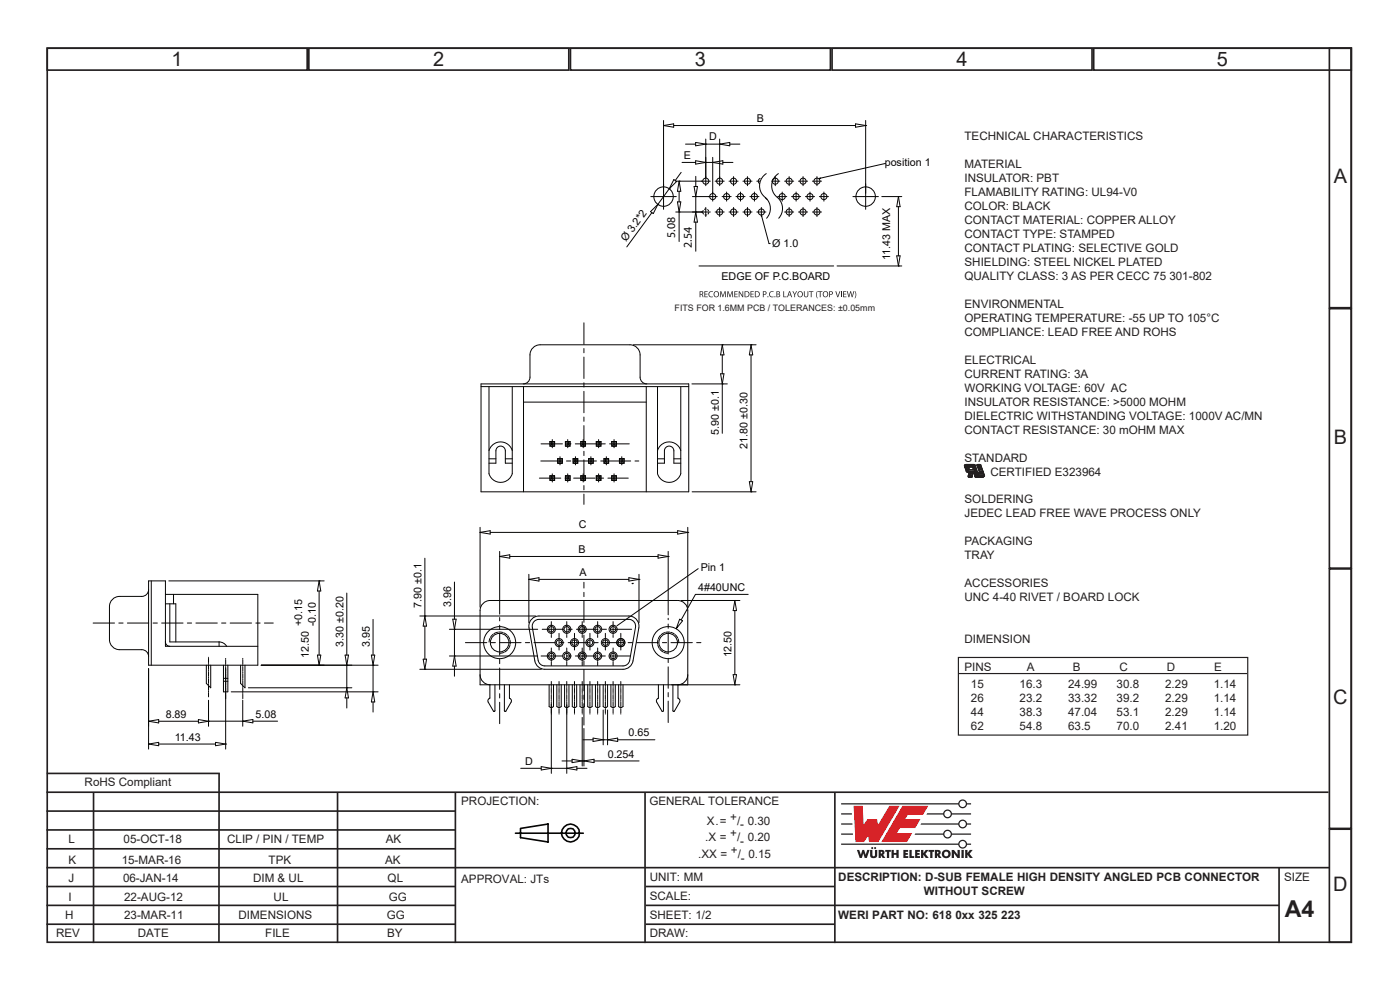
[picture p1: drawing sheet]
<svg xmlns="http://www.w3.org/2000/svg" width="297mm" height="210mm" viewBox="0 0 297 210" stroke-linecap="round" stroke-linejoin="round" font-family="sans-serif">
<defs><g id="words">
<text font-size="4.9" fill="#231f20" x="272.6" y="194.5">A4</text>
<g font-size="4.2" fill="#231f20">
<text x="36.4" y="14">1</text>
<text x="91.9" y="14">2</text>
<text x="147.4" y="14">3</text>
<text x="202.9" y="14">4</text>
<text x="258.2" y="14">5</text>
<text x="282.9" y="38.8">A</text>
<text x="282.9" y="94.1">B</text>
<text x="282.8" y="149.3">C</text>
<text x="282.8" y="189">D</text>
</g>
<g font-size="2.5" fill="#231f20">
<text x="204.6" y="29.8">TECHNICAL CHARACTERISTICS</text>
<text x="204.6" y="35.7">MATERIAL</text>
<text x="204.6" y="38.6">INSULATOR: PBT</text>
<text x="204.6" y="41.6">FLAMABILITY RATING: UL94-V0</text>
<text x="204.6" y="44.6">COLOR: BLACK</text>
<text x="204.6" y="47.5">CONTACT MATERIAL: COPPER ALLOY</text>
<text x="204.6" y="50.5">CONTACT TYPE: STAMPED</text>
<text x="204.6" y="53.5">CONTACT PLATING: SELECTIVE GOLD</text>
<text x="204.6" y="59.4">QUALITY CLASS: 3 AS PER CECC 75 301-802</text>
<text x="204.6" y="56.4">SHIELDING: STEEL NICKEL PLATED</text>
<text x="204.6" y="65.3">ENVIRONMENTAL</text>
<text x="204.6" y="68.3">OPERATING TEMPERATURE: -55 UP TO 105°C</text>
<text x="204.6" y="71.2">COMPLIANCE: LEAD FREE AND ROHS</text>
<text x="204.6" y="77.2">ELECTRICAL</text>
<text x="204.6" y="80.1">CURRENT RATING: 3A</text>
<text x="204.6" y="83.1">WORKING VOLTAGE: 60V AC</text>
<text x="204.6" y="86.1">INSULATOR RESISTANCE: &gt;5000 MOHM</text>
<text x="204.6" y="89">DIELECTRIC WITHSTANDING VOLTAGE: 1000V AC/MN</text>
<text x="204.6" y="92">CONTACT RESISTANCE: 30 mOHM MAX</text>
<text x="204.6" y="97.9">STANDARD</text>
<text x="210.1" y="100.9">CERTIFIED E323964</text>
<text x="204.6" y="106.8">SOLDERING</text>
<text x="204.6" y="109.8">JEDEC LEAD FREE WAVE PROCESS ONLY</text>
<text x="204.6" y="115.7">PACKAGING</text>
<text x="204.6" y="118.7">TRAY</text>
<text x="204.6" y="124.6">ACCESSORIES</text>
<text x="204.6" y="127.5">UNC 4-40 RIVET / BOARD LOCK</text>
<text x="204.6" y="136.4">DIMENSION</text>
<text x="204.6" y="142.4">PINS</text>
<text x="217.9" y="142.4">A</text>
<text x="227.6" y="142.4">B</text>
<text x="237.5" y="142.4">C</text>
<text x="247.5" y="142.4">D</text>
<text x="257.5" y="142.4">E</text>
<text x="206" y="146">15</text>
<text x="206" y="149">26</text>
<text x="216.3" y="146">16.3</text>
<text x="216.3" y="149">23.2</text>
<text x="226.6" y="146">24.99</text>
<text x="226.6" y="149">33.32</text>
<text x="236.9" y="146">30.8</text>
<text x="236.9" y="149">39.2</text>
<text x="247.2" y="146">2.29</text>
<text x="247.2" y="149">2.29</text>
<text x="257.5" y="146">1.14</text>
<text x="257.5" y="149">1.14</text>
<text x="206" y="152">44</text>
<text x="206" y="154.9">62</text>
<text x="216.3" y="152">38.3</text>
<text x="216.3" y="154.9">54.8</text>
<text x="226.6" y="152">47.04</text>
<text x="226.6" y="154.9">63.5</text>
<text x="236.9" y="152">53.1</text>
<text x="236.9" y="154.9">70.0</text>
<text x="247.2" y="152">2.29</text>
<text x="247.2" y="154.9">2.41</text>
<text x="257.5" y="152">1.14</text>
<text x="257.5" y="154.9">1.20</text>
<text x="17.9" y="166.8">RoHS Compliant</text>
<text x="97.8" y="170.8">PROJECTION:</text>
<text x="137.8" y="170.8">GENERAL TOLERANCE</text>
<text x="14.6" y="178.8">L</text>
<text x="26.2" y="178.8">05-OCT-18</text>
<text x="48.2" y="178.8">CLIP / PIN / TEMP</text>
<text x="81.8" y="178.8">AK</text>
<text x="149.6" y="178.4">.X =</text>
<text x="150" y="174.9">X.=</text>
<text x="154.9" y="177.6">+</text>
<text x="154.9" y="174.1">+</text>
<text x="156.4" y="178.4">/ 0.20</text>
<text x="156.4" y="174.9">/ 0.30</text>
<text x="157" y="179.3">-</text>
<text x="157.1" y="175.7">-</text>
<text x="14.6" y="183.2">K</text>
<text x="25.8" y="183.2">15-MAR-16</text>
<text x="57" y="183.2">TPK</text>
<text x="81.7" y="183.2">AK</text>
<text x="148.1" y="182">.XX =</text>
<text x="155.1" y="181.2">+</text>
<text x="156.5" y="182">/ 0.15</text>
<text x="157.2" y="182.8">-</text>
<text x="14.6" y="187.1">J</text>
<text x="14.6" y="191.1">I</text>
<text x="26.1" y="187.1">06-JAN-14</text>
<text x="26.3" y="191.1">22-AUG-12</text>
<text x="53.7" y="187.1">DIM &amp; UL</text>
<text x="58.1" y="191.1">UL</text>
<text x="82.2" y="187.1">QL</text>
<text x="82.5" y="191.1">GG</text>
<text x="97.8" y="187.3">APPROVAL: JTs</text>
<text x="137.8" y="186.8">UNIT: MM</text>
<text x="137.8" y="190.9">SCALE:</text>
<text x="177.8" y="186.8">DESCRIPTION: D-SUB FEMALE HIGH DENSITY ANGLED PCB CONNECTOR</text>
<text x="196" y="189.8">WITHOUT SCREW</text>
<text x="272.4" y="186.8">SIZE</text>
<text x="13.9" y="194.9">H</text>
<text x="26.3" y="195">23-MAR-11</text>
<text x="50.6" y="195">DIMENSIONS</text>
<text x="82" y="195">GG</text>
<text x="137.8" y="194.8">SHEET: 1/2</text>
<text x="177.8" y="194.8">WERI PART NO: 618</text>
<text x="202.7" y="194.8">0xx 325</text>
<text x="212.4" y="194.8">223</text>
<text x="11.9" y="198.8">REV</text>
<text x="29.2" y="198.8">DATE</text>
<text x="56.3" y="198.8">FILE</text>
<text x="82.1" y="198.8">BY</text>
<text x="137.8" y="198.8">DRAW:</text>
</g>
<g font-size="2.5" fill="#040503">
<text x="143.3" y="50.4" transform="rotate(-90 143.3 50.4)">5.08</text>
<text x="146.8" y="52.6" transform="rotate(-90 146.8 52.6)">2.54</text>
</g>
<g font-size="2.3" fill="#050504">
<text x="150.5" y="29.6">D</text>
<text x="160.6" y="25.9">B</text>
<text x="145.1" y="33.7">E</text>
<text x="187.7" y="35.2">position 1</text>
<text x="132.8" y="51.4" transform="rotate(-54 132.8 51.4)">Ø 3.2*2</text>
<text x="163.8" y="52.5">Ø 1.0</text>
<text x="153" y="59.3">EDGE OF P.C.BOARD</text>
<text x="188.8" y="55.2" transform="rotate(-90 188.8 55.2)">11.43 MAX</text>
<text x="152.5" y="92.2" transform="rotate(-90 152.5 92.2)">5.90 ±0.1</text>
<text x="158.6" y="95.2" transform="rotate(-90 158.6 95.2)">21.80 ±0.30</text>
<text x="122.8" y="112">C</text>
<text x="122.8" y="117.3">B</text>
<text x="123" y="122.1">A</text>
<text x="148.1" y="125.5">4#40UNC</text>
<text x="148.6" y="121.2">Pin 1</text>
<text x="89.4" y="128.9" transform="rotate(-90 89.4 128.9)">7.90 ±0.1</text>
<text x="95.7" y="128.8" transform="rotate(-90 95.7 128.8)">3.96</text>
<text x="64.1" y="132.8" transform="rotate(-90 64.1 132.8)">+0.15</text>
<text x="67" y="132.8" transform="rotate(-90 67 132.8)">-0.10</text>
<text x="72.9" y="137.2" transform="rotate(-90 72.9 137.2)">3.30 ±0.20</text>
<text x="78.4" y="137.3" transform="rotate(-90 78.4 137.3)">3.95</text>
<text x="65.6" y="139.5" transform="rotate(-90 65.6 139.5)">12.50</text>
<text x="155.2" y="139.5" transform="rotate(-90 155.2 139.5)">12.50</text>
<text x="35.2" y="152.3">8.89</text>
<text x="54.2" y="152.3">5.08</text>
<text x="37.1" y="157.1">11.43</text>
<text x="128.9" y="160.7">0.254</text>
<text x="133.4" y="156.2">0.65</text>
<text x="111.4" y="162.3">D</text>
</g>
<text font-size="1.9" fill="#231f20" x="143.1" y="66">FITS FOR 1.6MM PCB / TOLERANCES: ±0.05mm</text>
</g></defs>
<!-- layer: Calque 1 -->
<g fill="none" stroke="#231f20" stroke-width=".35">
<path d="M10 10.2h276.7v189.7h-276.7zM10 10.2h55.2v4.7h-55.2zM65.5 10.2h55.2v4.7h-55.2zM121 10.2h55.2v4.7h-55.2zM176.5 10.2h55.2v4.7h-55.2zM232 10.2h54.7v4.7h-54.7zM282 10.2h4.7v55.1h-4.7zM282 65.5h4.7v55h-4.7zM282 120.7h4.7v55h-4.7zM9.8 168h272M9.8 172h86.7M9.8 176h86.7"/>
<path d="M9.9 164.1h36.7M19.8 168v32M46.5 164l-.1 36M71.6 168v32M96.6 168v32M136.8 168v32M177.1 168v32M282 175.9h4.7v24h-4.7zM9.8 192h86.7M9.8 196h86.7M9.8 180h86.7M9.8 184h272.2"/>
<path d="M9.8 188h86.7M137 192h134.3M137 196h40.1M137 188h40.1M271.3 184v16"/>
</g>
<g fill="#ee1d23">
<path d="M181.1 170.9h1.9l.2 4 .9-1.2h2l.2 1.3 2.4-4.1h2.1l-4.5 7.7h-1.9l-.2-1.3-.9 1.3h-1.8z"/>
<path d="M191.4 170.9h5.5l-1.1 1.9h-3.2l-.6 .9h3.3l-1.1 1.9h-3.3l-.6 1.1h3.2l-1.1 1.9h-5.4z"/>
</g>
<g fill="#231f20">
<path d="M181.8 180.3h.5l.3 1 .3-1h.4l.3 1 .4-1h.5l-.6 1.7h-.5l-.3-1-.3 1h-.4z"/>
<path d="M184.6 180.3h.5v1.2l.2 .1 .3-.1v-1.2h.5v1.1a.76 .76 0 0 1-.8 .6 .76 .76 0 0 1-.7-.6z"/>
<path d="M187.8 180.3h1.2v.4h-.4v1.3h-.5l.1-1.3h-.4z"/>
<path d="M189.1 180.3h.5v.6h.6v-.6h.5l-.1 1.7h-.4v-.7h-.6v.7h-.5z"/>
<path d="M191.6 180.3h1.1v.4h-.6v.2h.5v.4h-.5v.3h.6v.4h-1.1z"/>
<path d="M192.9 180.3h.5v1.3h.5v.4h-1z"/>
<path d="M194.1 180.3h1v.4h-.5v.2h.5v.4h-.5v.3h.6v.4h-1.1z"/>
<path d="M195.4 180.3h.5v.7l.5-.7h.6l-.7 .8 .7 .9h-.6l-.5-.7v.7h-.5z"/>
<path d="M197 180.3h1.2v.4h-.4v1.3h-.5v-1.3h-.3z"/>
<path d="M201.9 180.3h.5l.8 1-.1-1h.5v1.7h-.5l-.7-1.1v1.1h-.5z"/>
<path d="M204 180.3h.5v1.7h-.5z"/>
<path d="M204.7 180.3h.5v.7l.5-.7h.6l-.6 .8 .7 .9h-.6l-.6-.7v.7h-.5z"/>
<circle cx="185" cy="179.9" r=".22"/>
<circle cx="185.7" cy="179.9" r=".22"/>
</g>
<g fill="#231f20">
<path d="M186.9 180.7v.3h.2v-.2zM186.4 180.3h.5a.55 .55 0 0 1 .7 .3 .55 .55 0 0 1-.3 .7l.5 .7h-.5l-.4-.6v.6h-.5z" fill-rule="evenodd"/>
<path d="M198.8 180.7v.3h.2l.1-.2zM198.3 180.3h.6a.55 .55 0 0 1 .6 .3 .55 .55 0 0 1-.2 .7l.4 .7h-.5l-.4-.6v.6h-.5z" fill-rule="evenodd"/>
<path d="M200.3 181.2a.5 .5 0 0 0 1 0 .5 .5 0 0 0-1 0zM199.8 181.1a.95 .95 0 0 1 1.9 0 .95 .95 0 0 1-1.9 0z" fill-rule="evenodd"/>
</g>
<path d="M178.4 176.9h2.6M178.4 174.8h2.4M178.4 172.6h2.3" fill="none" stroke="#231f20" stroke-width=".27"/>
<g fill="#231f20">
<path d="M178.4 170.4h24.9a.94 .94 0 0 1 .9-.8 .94 .94 0 0 1 1 .8h.8v.2h-.8a.94 .94 0 0 1-1 .9 .94 .94 0 0 1-.9-.9h-24.9zM203.5 170.5a.7 .7 0 0 1 1.4 0 .7 .7 0 0 1-1.4 0z" fill-rule="evenodd"/>
<path d="M196.7 172.5h3.4a.94 .94 0 0 1 .9-.8 .94 .94 0 0 1 1 .8h4v.3h-4a.94 .94 0 0 1-1 .8 .94 .94 0 0 1-.9-.8h-3.6zM200.3 172.6a.7 .7 0 0 1 1.4 0 .7 .7 0 0 1-1.4 0z" fill-rule="evenodd"/>
<path d="M195.4 174.7h7.9a.94 .94 0 0 1 .9-.9 .94 .94 0 0 1 1 .9h.8v.2h-.8a.94 .94 0 0 1-1 .8 .94 .94 0 0 1-.9-.8h-8zM203.5 174.8a.7 .7 0 0 1 1.4 0 .7 .7 0 0 1-1.4 0z" fill-rule="evenodd"/>
<path d="M194.2 176.8h5.9a.94 .94 0 0 1 .9-.8 .94 .94 0 0 1 1 .8h4v.3h-4a.94 .94 0 0 1-1 .8 .94 .94 0 0 1-.9-.8h-6.1zM200.3 176.9a.7 .7 0 0 1 1.4 0 .7 .7 0 0 1-1.4 0z" fill-rule="evenodd"/>
<path d="M178.4 178.9h24.9a.94 .94 0 0 1 .9-.8 .94 .94 0 0 1 1 .8h.8v.3h-.8a.94 .94 0 0 1-1 .8 .94 .94 0 0 1-.9-.8h-24.9zM203.5 179.1a.7 .7 0 0 1 1.4 0 .7 .7 0 0 1-1.4 0z" fill-rule="evenodd"/>
</g>
<path d="M204.7 98.6l-.1 .3zM205.5 99.1h.8zM207.5 100.3h.3zM206.9 101.2h1.6zM207.4 100.2l.1 .1zM206.4 100.3l-.2 .9zM206.4 100.3h.2zM206.6 100.3l.3 .9zM205 100l.5 .1zM205.6 100.2l-.1 1zM205.5 101.2h.7zM205.7 99.6h.7zM208.8 100.8l-.3 .4 .3-.1z" fill="#231f20" stroke="#231f20" stroke-width=".21"/>
<path d="M204.9 98.5h1.8z" fill="#231f20"/>
<path d="M204.9 98.5h1.8" fill="none" stroke="#231f20" stroke-width=".21"/>
<path d="M207.4 98.5h.5z" fill="#231f20"/>
<path d="M207.4 98.5h.5" fill="none" stroke="#231f20" stroke-width=".21"/>
<path d="M204.8 98.5h1.9z" fill="#231f20"/>
<path d="M204.9 98.5h1.8" fill="none" stroke="#231f20" stroke-width=".21"/>
<path d="M204.9 98.5h1.8z" fill="#231f20"/>
<path d="M204.9 98.5h1.8" fill="none" stroke="#231f20" stroke-width=".21"/>
<path d="M207.3 98.5h.7z" fill="#231f20"/>
<path d="M207.4 98.5h.6" fill="none" stroke="#231f20" stroke-width=".21"/>
<path d="M207.4 98.5h.6z" fill="#231f20"/>
<path d="M207.4 98.5h.6" fill="none" stroke="#231f20" stroke-width=".21"/>
<path d="M204.8 98.5h1.9z" fill="#231f20"/>
<path d="M204.8 98.5h1.9" fill="none" stroke="#231f20" stroke-width=".21"/>
<path d="M204.8 98.5h1.9z" fill="#231f20"/>
<path d="M204.8 98.5h1.9" fill="none" stroke="#231f20" stroke-width=".21"/>
<path d="M207.3 98.5h.7z" fill="#231f20"/>
<path d="M207.3 98.5h.7" fill="none" stroke="#231f20" stroke-width=".21"/>
<path d="M207.3 98.5h.7z" fill="#231f20"/>
<path d="M207.3 98.5h.7" fill="none" stroke="#231f20" stroke-width=".21"/>
<path d="M204.8 98.5l2 .1z" fill="#231f20"/>
<path d="M204.8 98.5l2 .1" fill="none" stroke="#231f20" stroke-width=".21"/>
<path d="M204.8 98.5l2 .1z" fill="#231f20"/>
<path d="M204.8 98.5l2 .1" fill="none" stroke="#231f20" stroke-width=".21"/>
<path d="M207.3 98.6h.7z" fill="#231f20"/>
<path d="M207.3 98.5l.7 .1" fill="none" stroke="#231f20" stroke-width=".21"/>
<path d="M207.3 98.5l.7 .1z" fill="#231f20"/>
<path d="M207.3 98.5l.7 .1" fill="none" stroke="#231f20" stroke-width=".21"/>
<path d="M204.8 98.6h2z" fill="#231f20"/>
<path d="M204.8 98.6h2" fill="none" stroke="#231f20" stroke-width=".21"/>
<path d="M204.8 98.6h2z" fill="#231f20"/>
<path d="M204.8 98.6h2" fill="none" stroke="#231f20" stroke-width=".21"/>
<path d="M207.3 98.6h.7z" fill="#231f20"/>
<path d="M207.3 98.6h.7" fill="none" stroke="#231f20" stroke-width=".21"/>
<path d="M207.3 98.6h.7z" fill="#231f20"/>
<path d="M204.8 98.6h2zM204.8 98.6h2M207.3 98.6h.7" fill="none" stroke="#231f20" stroke-width=".21"/>
<path d="M207.3 98.6h.7z" fill="#231f20"/>
<path d="M207.3 98.6h.7" fill="none" stroke="#231f20" stroke-width=".21"/>
<path d="M207.3 98.6h.7z" fill="#231f20"/>
<path d="M204.7 98.6h2.1zM204.7 98.6h2.1M207.3 98.6h.7" fill="none" stroke="#231f20" stroke-width=".21"/>
<path d="M207.3 98.6h.7z" fill="#231f20"/>
<path d="M207.3 98.6h.7" fill="none" stroke="#231f20" stroke-width=".21"/>
<path d="M207.3 98.6h.7z" fill="#231f20"/>
<path d="M204.7 98.6h2.2M204.7 98.6h2.2zM207.3 98.6h.7" fill="none" stroke="#231f20" stroke-width=".21"/>
<path d="M207.3 98.6h.8z" fill="#231f20"/>
<path d="M207.3 98.6h.8" fill="none" stroke="#231f20" stroke-width=".21"/>
<path d="M207.3 98.6h.8z" fill="#231f20"/>
<path d="M204.7 98.6h2.2M207.3 98.6h.8" fill="none" stroke="#231f20" stroke-width=".21"/>
<path d="M207.2 98.6h.9z" fill="#231f20"/>
<path d="M207.2 98.6h.9" fill="none" stroke="#231f20" stroke-width=".21"/>
<path d="M207.2 98.6h.9z" fill="#231f20"/>
<path d="M204.7 98.7h2.2zM204.7 98.7h2.2M207.2 98.6h.9" fill="none" stroke="#231f20" stroke-width=".21"/>
<path d="M207.2 98.6l.9 .1z" fill="#231f20"/>
<path d="M207.2 98.6l.9 .1" fill="none" stroke="#231f20" stroke-width=".21"/>
<path d="M207.2 98.6l.9 .1z" fill="#231f20"/>
<path d="M204.6 98.7h2.3M204.7 98.7l2.2 .1zM207.2 98.6l.9 .1" fill="none" stroke="#231f20" stroke-width=".21"/>
<path d="M207.3 98.7l.8 .1z" fill="#231f20"/>
<path d="M207.3 98.7l.8 .1" fill="none" stroke="#231f20" stroke-width=".21"/>
<path d="M207.3 98.7l.8 .1z" fill="#231f20"/>
<path d="M204.6 98.8l2.3 .1zM204.6 98.8h2.3M207.3 98.7l.8 .1" fill="none" stroke="#231f20" stroke-width=".21"/>
<path d="M207.3 98.8l.8 .1z" fill="#231f20"/>
<path d="M207.3 98.8l.8 .1" fill="none" stroke="#231f20" stroke-width=".21"/>
<path d="M207.3 98.8l.8 .1z" fill="#231f20"/>
<path d="M204.6 98.9h2.3l.1 .2h-2.3zM204.6 99h2.4M207.3 98.8l.8 .1" fill="none" stroke="#231f20" stroke-width=".21"/>
<path d="M207.3 98.9l.9 .2h-.8z" fill="#231f20"/>
<path d="M207.3 98.9l.1 .2h.8" fill="none" stroke="#231f20" stroke-width=".21"/>
<path d="M207.3 98.9h.8l.1 .2z" fill="#231f20"/>
<path d="M207.3 98.9h.8l.1 .2" fill="none" stroke="#231f20" stroke-width=".21"/>
<path d="M205.5 99.1h.8z" fill="#231f20"/>
<path d="M205.5 99.1h.8" fill="none" stroke="#231f20" stroke-width=".21"/>
<path d="M204.7 99.1h.8z" fill="#231f20"/>
<path d="M204.7 99.1h.8" fill="none" stroke="#231f20" stroke-width=".21"/>
<path d="M204.7 99.1h.8z" fill="#231f20"/>
<path d="M204.7 99.1h.8" fill="none" stroke="#231f20" stroke-width=".21"/>
<path d="M206.3 99.1h.7z" fill="#231f20"/>
<path d="M206.3 99.1h.7" fill="none" stroke="#231f20" stroke-width=".21"/>
<path d="M206.3 99.1h.7z" fill="#231f20"/>
<path d="M206.3 99.1h.7" fill="none" stroke="#231f20" stroke-width=".21"/>
<path d="M207.4 99.1h.8z" fill="#231f20"/>
<path d="M207.4 99.1h.8" fill="none" stroke="#231f20" stroke-width=".21"/>
<path d="M207.4 99.1h.8z" fill="#231f20"/>
<path d="M207.4 99.1h.8" fill="none" stroke="#231f20" stroke-width=".21"/>
<path d="M204.7 99.1h.8z" fill="#231f20"/>
<path d="M204.7 99.1h.8" fill="none" stroke="#231f20" stroke-width=".21"/>
<path d="M204.7 99.1h.8z" fill="#231f20"/>
<path d="M204.7 99.1h.8" fill="none" stroke="#231f20" stroke-width=".21"/>
<path d="M206.3 99.1h.7z" fill="#231f20"/>
<path d="M206.3 99.1h.7" fill="none" stroke="#231f20" stroke-width=".21"/>
<path d="M206.3 99.1h.7z" fill="#231f20"/>
<path d="M206.3 99.1h.7" fill="none" stroke="#231f20" stroke-width=".21"/>
<path d="M207.4 99.1h.8z" fill="#231f20"/>
<path d="M207.4 99.1h.8" fill="none" stroke="#231f20" stroke-width=".21"/>
<path d="M207.4 99.1h.8z" fill="#231f20"/>
<path d="M207.4 99.1h.8" fill="none" stroke="#231f20" stroke-width=".21"/>
<path d="M204.7 99.1h.8z" fill="#231f20"/>
<path d="M204.7 99.1h.8" fill="none" stroke="#231f20" stroke-width=".21"/>
<path d="M204.7 99.1h.8z" fill="#231f20"/>
<path d="M204.7 99.1h.8" fill="none" stroke="#231f20" stroke-width=".21"/>
<path d="M206.3 99.1h.7z" fill="#231f20"/>
<path d="M206.3 99.1h.7" fill="none" stroke="#231f20" stroke-width=".21"/>
<path d="M206.3 99.1h.7z" fill="#231f20"/>
<path d="M206.3 99.1h.7" fill="none" stroke="#231f20" stroke-width=".21"/>
<path d="M207.4 99.1h.8z" fill="#231f20"/>
<path d="M207.4 99.1h.8" fill="none" stroke="#231f20" stroke-width=".21"/>
<path d="M207.4 99.1h.8z" fill="#231f20"/>
<path d="M207.4 99.1h.8" fill="none" stroke="#231f20" stroke-width=".21"/>
<path d="M204.7 99.1h.8z" fill="#231f20"/>
<path d="M204.7 99.1h.8" fill="none" stroke="#231f20" stroke-width=".21"/>
<path d="M204.7 99.1h.8z" fill="#231f20"/>
<path d="M204.7 99.1h.8" fill="none" stroke="#231f20" stroke-width=".21"/>
<path d="M206.3 99.1h.7z" fill="#231f20"/>
<path d="M206.3 99.1h.7" fill="none" stroke="#231f20" stroke-width=".21"/>
<path d="M206.3 99.1h.7z" fill="#231f20"/>
<path d="M206.3 99.1h.7" fill="none" stroke="#231f20" stroke-width=".21"/>
<path d="M207.4 99.1h.8z" fill="#231f20"/>
<path d="M207.4 99.1h.8" fill="none" stroke="#231f20" stroke-width=".21"/>
<path d="M207.4 99.1h.8z" fill="#231f20"/>
<path d="M207.4 99.1h.8" fill="none" stroke="#231f20" stroke-width=".21"/>
<path d="M204.7 99.1h.8z" fill="#231f20"/>
<path d="M204.7 99.1h.8" fill="none" stroke="#231f20" stroke-width=".21"/>
<path d="M204.7 99.1h.8z" fill="#231f20"/>
<path d="M204.7 99.1h.8" fill="none" stroke="#231f20" stroke-width=".21"/>
<path d="M206.3 99.1h.7z" fill="#231f20"/>
<path d="M206.3 99.1h.7" fill="none" stroke="#231f20" stroke-width=".21"/>
<path d="M206.3 99.1h.7z" fill="#231f20"/>
<path d="M206.3 99.1h.7" fill="none" stroke="#231f20" stroke-width=".21"/>
<path d="M207.4 99.1h.8z" fill="#231f20"/>
<path d="M207.4 99.1h.8" fill="none" stroke="#231f20" stroke-width=".21"/>
<path d="M207.4 99.1h.8z" fill="#231f20"/>
<path d="M207.4 99.1h.8" fill="none" stroke="#231f20" stroke-width=".21"/>
<g fill="#231f20" stroke="#231f20" stroke-width=".21">
<path d="M204.7 99.1l.9 .4h-.8z"/>
<path d="M204.7 99.1h.8l.1 .4z"/>
<path d="M206.3 99.1l.9 .4h-.7z"/>
<path d="M206.3 99.1h.7l.2 .4z"/>
<path d="M207.4 99.1l1 .4h-.8z"/>
<path d="M207.4 99.1h.8l.2 .4z"/>
</g>
<path d="M204.8 99.5l.8 .1z" fill="#231f20"/>
<path d="M204.8 99.5l.8 .1" fill="none" stroke="#231f20" stroke-width=".21"/>
<path d="M204.8 99.5l.8 .1z" fill="#231f20"/>
<path d="M204.8 99.5l.8 .1" fill="none" stroke="#231f20" stroke-width=".21"/>
<path d="M206.5 99.5l.7 .1z" fill="#231f20"/>
<path d="M206.5 99.5l.7 .1" fill="none" stroke="#231f20" stroke-width=".21"/>
<path d="M206.5 99.5l.7 .1z" fill="#231f20"/>
<path d="M206.5 99.5l.7 .1" fill="none" stroke="#231f20" stroke-width=".21"/>
<path d="M207.6 99.5l.8 .1z" fill="#231f20"/>
<path d="M207.6 99.5l.8 .1" fill="none" stroke="#231f20" stroke-width=".21"/>
<path d="M207.6 99.5l.8 .1z" fill="#231f20"/>
<path d="M207.6 99.5l.8 .1" fill="none" stroke="#231f20" stroke-width=".21"/>
<path d="M204.8 99.6h.8z" fill="#231f20"/>
<path d="M204.8 99.6h.8" fill="none" stroke="#231f20" stroke-width=".21"/>
<path d="M204.8 99.6h.8z" fill="#231f20"/>
<path d="M204.8 99.6h.8" fill="none" stroke="#231f20" stroke-width=".21"/>
<path d="M206.5 99.6h.7z" fill="#231f20"/>
<path d="M206.5 99.6h.7" fill="none" stroke="#231f20" stroke-width=".21"/>
<path d="M206.5 99.6h.7z" fill="#231f20"/>
<path d="M206.5 99.6h.7" fill="none" stroke="#231f20" stroke-width=".21"/>
<path d="M207.6 99.6h.8z" fill="#231f20"/>
<path d="M207.6 99.6h.8" fill="none" stroke="#231f20" stroke-width=".21"/>
<path d="M207.6 99.6h.8z" fill="#231f20"/>
<path d="M207.6 99.6h.8" fill="none" stroke="#231f20" stroke-width=".21"/>
<path d="M204.8 99.6h.8z" fill="#231f20"/>
<path d="M204.8 99.6h.8" fill="none" stroke="#231f20" stroke-width=".21"/>
<path d="M204.8 99.6h.8z" fill="#231f20"/>
<path d="M204.8 99.6h.8" fill="none" stroke="#231f20" stroke-width=".21"/>
<path d="M206.5 99.6h.7z" fill="#231f20"/>
<path d="M206.5 99.6h.7" fill="none" stroke="#231f20" stroke-width=".21"/>
<path d="M206.5 99.6h.7z" fill="#231f20"/>
<path d="M206.5 99.6h.7" fill="none" stroke="#231f20" stroke-width=".21"/>
<path d="M207.6 99.6h.8z" fill="#231f20"/>
<path d="M207.6 99.6h.8" fill="none" stroke="#231f20" stroke-width=".21"/>
<path d="M207.6 99.6h.8z" fill="#231f20"/>
<path d="M207.6 99.6h.8" fill="none" stroke="#231f20" stroke-width=".21"/>
<path d="M204.8 99.6h.8z" fill="#231f20"/>
<path d="M204.8 99.6h.8" fill="none" stroke="#231f20" stroke-width=".21"/>
<path d="M204.8 99.6h.8z" fill="#231f20"/>
<path d="M204.8 99.6h.8" fill="none" stroke="#231f20" stroke-width=".21"/>
<path d="M206.5 99.6h.7z" fill="#231f20"/>
<path d="M206.5 99.6h.7" fill="none" stroke="#231f20" stroke-width=".21"/>
<path d="M206.5 99.6h.7z" fill="#231f20"/>
<path d="M206.5 99.6h.7" fill="none" stroke="#231f20" stroke-width=".21"/>
<path d="M207.6 99.6h.8z" fill="#231f20"/>
<path d="M207.6 99.6h.8" fill="none" stroke="#231f20" stroke-width=".21"/>
<path d="M207.6 99.6h.8z" fill="#231f20"/>
<path d="M207.6 99.6h.8" fill="none" stroke="#231f20" stroke-width=".21"/>
<path d="M204.8 99.6h.9z" fill="#231f20"/>
<path d="M204.8 99.6h.9" fill="none" stroke="#231f20" stroke-width=".21"/>
<path d="M204.8 99.6h.9z" fill="#231f20"/>
<path d="M204.8 99.6h.9" fill="none" stroke="#231f20" stroke-width=".21"/>
<path d="M206.4 99.6h.8z" fill="#231f20"/>
<path d="M206.5 99.6h.7" fill="none" stroke="#231f20" stroke-width=".21"/>
<path d="M206.5 99.6h.7z" fill="#231f20"/>
<path d="M206.5 99.6h.7" fill="none" stroke="#231f20" stroke-width=".21"/>
<path d="M207.6 99.6h.8z" fill="#231f20"/>
<path d="M207.6 99.6h.8" fill="none" stroke="#231f20" stroke-width=".21"/>
<path d="M207.6 99.6h.8z" fill="#231f20"/>
<path d="M207.6 99.6h.8" fill="none" stroke="#231f20" stroke-width=".21"/>
<path d="M205.7 99.6h.7z" fill="#231f20"/>
<path d="M205.7 99.6h.7M205 100h2.3M205 100l2.3 .1z" fill="none" stroke="#231f20" stroke-width=".21"/>
<g fill="#231f20" stroke="#231f20" stroke-width=".21">
<path d="M204.9 99.6l2.4 .4h-2.3z"/>
<path d="M204.9 99.6h2.3l.1 .4z"/>
<path d="M207.6 99.6l1 .4h-.9z"/>
<path d="M207.6 99.6h.8l.2 .4z"/>
</g>
<path d="M207.7 100l.9 .1z" fill="#231f20"/>
<path d="M207.7 100l.9 .1" fill="none" stroke="#231f20" stroke-width=".21"/>
<path d="M207.7 100l.9 .1z" fill="#231f20"/>
<path d="M205.1 100.1h2.3M205.1 100.1h2.3zM207.7 100l.9 .1" fill="none" stroke="#231f20" stroke-width=".21"/>
<path d="M207.8 100.1h.8z" fill="#231f20"/>
<path d="M207.8 100.1h.8" fill="none" stroke="#231f20" stroke-width=".21"/>
<path d="M207.8 100.1h.8z" fill="#231f20"/>
<path d="M207.4 100.1h-2.2M207.8 100.1h.8" fill="none" stroke="#231f20" stroke-width=".21"/>
<path d="M207.8 100.1h.8z" fill="#231f20"/>
<path d="M207.8 100.1h.8" fill="none" stroke="#231f20" stroke-width=".21"/>
<path d="M207.8 100.1h.8z" fill="#231f20"/>
<path d="M207.8 100.1h.8" fill="none" stroke="#231f20" stroke-width=".21"/>
<path d="M205.3 100.1h.2z" fill="#231f20"/>
<path d="M205.3 100.1h.2" fill="none" stroke="#231f20" stroke-width=".21"/>
<path d="M205.5 100.1l1.9 .1z" fill="#231f20"/>
<path d="M205.5 100.1l1.9 .1" fill="none" stroke="#231f20" stroke-width=".21"/>
<path d="M205.5 100.1l1.9 .1z" fill="#231f20"/>
<path d="M205.5 100.1l1.9 .1" fill="none" stroke="#231f20" stroke-width=".21"/>
<path d="M207.8 100.1l.8 .1z" fill="#231f20"/>
<path d="M207.8 100.1l.8 .1" fill="none" stroke="#231f20" stroke-width=".21"/>
<path d="M207.8 100.1l.8 .1z" fill="#231f20"/>
<path d="M207.8 100.1l.8 .1" fill="none" stroke="#231f20" stroke-width=".21"/>
<path d="M205.5 100.2h1.9z" fill="#231f20"/>
<path d="M205.5 100.2h1.9" fill="none" stroke="#231f20" stroke-width=".21"/>
<path d="M205.5 100.2h1.9z" fill="#231f20"/>
<path d="M205.5 100.2h1.9" fill="none" stroke="#231f20" stroke-width=".21"/>
<path d="M207.8 100.2h.8z" fill="#231f20"/>
<path d="M207.8 100.2h.8" fill="none" stroke="#231f20" stroke-width=".21"/>
<path d="M207.8 100.2h.8z" fill="#231f20"/>
<path d="M207.8 100.2h.8" fill="none" stroke="#231f20" stroke-width=".21"/>
<path d="M205.6 100.2h1.8z" fill="#231f20"/>
<path d="M205.6 100.2h1.8" fill="none" stroke="#231f20" stroke-width=".21"/>
<path d="M205.6 100.2h1.8z" fill="#231f20"/>
<path d="M205.6 100.2h1.8" fill="none" stroke="#231f20" stroke-width=".21"/>
<path d="M207.8 100.2h.8z" fill="#231f20"/>
<path d="M207.8 100.2h.8" fill="none" stroke="#231f20" stroke-width=".21"/>
<path d="M207.8 100.2h.8z" fill="#231f20"/>
<path d="M207.8 100.2h.8" fill="none" stroke="#231f20" stroke-width=".21"/>
<path d="M205.6 100.2h1.8z" fill="#231f20"/>
<path d="M205.6 100.2h1.8" fill="none" stroke="#231f20" stroke-width=".21"/>
<path d="M205.6 100.2h1.8z" fill="#231f20"/>
<path d="M205.6 100.2h1.8" fill="none" stroke="#231f20" stroke-width=".21"/>
<path d="M207.8 100.2h.8z" fill="#231f20"/>
<path d="M207.8 100.2h.8" fill="none" stroke="#231f20" stroke-width=".21"/>
<path d="M207.8 100.2h.8z" fill="#231f20"/>
<path d="M207.8 100.2h.8" fill="none" stroke="#231f20" stroke-width=".21"/>
<path d="M205.6 100.2h1.8z" fill="#231f20"/>
<path d="M205.6 100.2h1.8" fill="none" stroke="#231f20" stroke-width=".21"/>
<path d="M205.6 100.2h1.8z" fill="#231f20"/>
<path d="M205.6 100.2h1.8" fill="none" stroke="#231f20" stroke-width=".21"/>
<path d="M207.8 100.2h.8z" fill="#231f20"/>
<path d="M207.8 100.2h.8" fill="none" stroke="#231f20" stroke-width=".21"/>
<path d="M207.8 100.2h.8z" fill="#231f20"/>
<path d="M207.8 100.2h.8" fill="none" stroke="#231f20" stroke-width=".21"/>
<path d="M205.6 100.2l.9 .1z" fill="#231f20"/>
<path d="M205.6 100.2l.9 .1" fill="none" stroke="#231f20" stroke-width=".21"/>
<path d="M205.6 100.2h.9z" fill="#231f20"/>
<path d="M205.6 100.2l.9 .1" fill="none" stroke="#231f20" stroke-width=".21"/>
<path d="M206.5 100.2l.9 .1z" fill="#231f20"/>
<path d="M206.5 100.2l.9 .1" fill="none" stroke="#231f20" stroke-width=".21"/>
<path d="M206.5 100.2l.9 .1z" fill="#231f20"/>
<path d="M206.5 100.2l.9 .1" fill="none" stroke="#231f20" stroke-width=".21"/>
<path d="M207.8 100.2l.8 .1z" fill="#231f20"/>
<path d="M207.8 100.2l.8 .1" fill="none" stroke="#231f20" stroke-width=".21"/>
<path d="M207.8 100.2l.8 .1z" fill="#231f20"/>
<path d="M207.8 100.2l.8 .1" fill="none" stroke="#231f20" stroke-width=".21"/>
<path d="M205.6 100.3h.9z" fill="#231f20"/>
<path d="M205.6 100.3h.9" fill="none" stroke="#231f20" stroke-width=".21"/>
<path d="M205.6 100.3h.9z" fill="#231f20"/>
<path d="M205.6 100.3h.9" fill="none" stroke="#231f20" stroke-width=".21"/>
<path d="M206.5 100.3h.9z" fill="#231f20"/>
<path d="M206.5 100.3h.9" fill="none" stroke="#231f20" stroke-width=".21"/>
<path d="M206.5 100.3h.9z" fill="#231f20"/>
<path d="M206.5 100.3h.9" fill="none" stroke="#231f20" stroke-width=".21"/>
<path d="M207.8 100.3h.8z" fill="#231f20"/>
<path d="M207.8 100.3h.8" fill="none" stroke="#231f20" stroke-width=".21"/>
<path d="M207.8 100.3h.8z" fill="#231f20"/>
<path d="M207.8 100.3h.8" fill="none" stroke="#231f20" stroke-width=".21"/>
<path d="M205.6 100.3h.8z" fill="#231f20"/>
<path d="M205.6 100.3h.8" fill="none" stroke="#231f20" stroke-width=".21"/>
<path d="M205.6 100.3h.9z" fill="#231f20"/>
<path d="M205.6 100.3h.8" fill="none" stroke="#231f20" stroke-width=".21"/>
<path d="M206.5 100.3h1z" fill="#231f20"/>
<path d="M206.5 100.3h1" fill="none" stroke="#231f20" stroke-width=".21"/>
<path d="M206.5 100.3h1z" fill="#231f20"/>
<path d="M206.5 100.3h1" fill="none" stroke="#231f20" stroke-width=".21"/>
<path d="M207.8 100.3h.8z" fill="#231f20"/>
<path d="M207.8 100.3h.8" fill="none" stroke="#231f20" stroke-width=".21"/>
<path d="M207.8 100.3h.8z" fill="#231f20"/>
<path d="M207.8 100.3h.8" fill="none" stroke="#231f20" stroke-width=".21"/>
<path d="M207.5 100.3h.3z" fill="#231f20"/>
<path d="M207.5 100.3h.3" fill="none" stroke="#231f20" stroke-width=".21"/>
<path d="M205.6 100.3h.8z" fill="#231f20"/>
<path d="M205.6 100.3h.8" fill="none" stroke="#231f20" stroke-width=".21"/>
<path d="M205.6 100.3h.8z" fill="#231f20"/>
<path d="M205.6 100.3h.8M206.5 100.3h2.1" fill="none" stroke="#231f20" stroke-width=".21"/>
<path d="M205.6 100.3h.8z" fill="#231f20"/>
<path d="M205.6 100.3h.8" fill="none" stroke="#231f20" stroke-width=".21"/>
<path d="M205.6 100.3h.8z" fill="#231f20"/>
<path d="M205.6 100.3h.8M206.5 100.3h2.2M206.5 100.3h2.2z" fill="none" stroke="#231f20" stroke-width=".21"/>
<path d="M205.5 100.3l.9 .1z" fill="#231f20"/>
<path d="M205.5 100.3l.9 .1" fill="none" stroke="#231f20" stroke-width=".21"/>
<path d="M205.5 100.3l.9 .1z" fill="#231f20"/>
<path d="M205.5 100.3l.9 .1M206.6 100.4h2.1M206.6 100.3l2.1 .1" fill="none" stroke="#231f20" stroke-width=".21"/>
<g fill="#231f20" stroke="#231f20" stroke-width=".21">
<path d="M205.5 100.4l.8 .4h-.9z"/>
<path d="M205.5 100.4h.9l-.1 .4z"/>
<path d="M206.6 100.4l2.2 .4h-2.1z"/>
<path d="M206.6 100.4h2.1l.1 .4z"/>
</g>
<path d="M205.4 100.8l.9 .1h-.9z" fill="#231f20"/>
<path d="M205.4 100.8v.1h.9" fill="none" stroke="#231f20" stroke-width=".21"/>
<path d="M205.4 100.8h.9v.1z" fill="#231f20"/>
<path d="M205.4 100.8h.9v.1M206.7 100.8h2.1M206.7 100.8h2.1v.1h-2z" fill="none" stroke="#231f20" stroke-width=".21"/>
<path d="M205.4 100.9l.9 .2h-.9z" fill="#231f20"/>
<path d="M205.4 100.9v.2h.9" fill="none" stroke="#231f20" stroke-width=".21"/>
<path d="M205.4 100.9h.9v.2z" fill="#231f20"/>
<path d="M205.4 100.9h.9v.2M206.8 100.9h2v.2h-2zM208.8 101h-2" fill="none" stroke="#231f20" stroke-width=".21"/>
<path d="M205.4 101.1h.9z" fill="#231f20"/>
<path d="M205.4 101.1h.9" fill="none" stroke="#231f20" stroke-width=".21"/>
<path d="M205.4 101.1h.9z" fill="#231f20"/>
<path d="M205.4 101.1h.9" fill="none" stroke="#231f20" stroke-width=".21"/>
<path d="M206.8 101.1h2z" fill="#231f20"/>
<path d="M206.8 101.1h2" fill="none" stroke="#231f20" stroke-width=".21"/>
<path d="M206.8 101.1h2z" fill="#231f20"/>
<path d="M206.8 101.1h2" fill="none" stroke="#231f20" stroke-width=".21"/>
<path d="M205.4 101.1h.8z" fill="#231f20"/>
<path d="M205.4 101.1h.8" fill="none" stroke="#231f20" stroke-width=".21"/>
<path d="M205.4 101.1h.9z" fill="#231f20"/>
<path d="M205.4 101.1h.8" fill="none" stroke="#231f20" stroke-width=".21"/>
<path d="M206.8 101.1h1.9z" fill="#231f20"/>
<path d="M206.8 101.1h1.9" fill="none" stroke="#231f20" stroke-width=".21"/>
<path d="M206.8 101.1h2z" fill="#231f20"/>
<path d="M206.8 101.1h1.9" fill="none" stroke="#231f20" stroke-width=".21"/>
<path d="M205.4 101.1h.8z" fill="#231f20"/>
<path d="M205.4 101.1h.8" fill="none" stroke="#231f20" stroke-width=".21"/>
<path d="M205.4 101.1h.8z" fill="#231f20"/>
<path d="M205.4 101.1h.8" fill="none" stroke="#231f20" stroke-width=".21"/>
<path d="M206.8 101.1h1.9z" fill="#231f20"/>
<path d="M206.8 101.1h1.9" fill="none" stroke="#231f20" stroke-width=".21"/>
<path d="M206.8 101.1h1.9z" fill="#231f20"/>
<path d="M206.8 101.1h1.9" fill="none" stroke="#231f20" stroke-width=".21"/>
<path d="M205.4 101.1h.8z" fill="#231f20"/>
<path d="M205.4 101.1h.8" fill="none" stroke="#231f20" stroke-width=".21"/>
<path d="M205.4 101.1h.8z" fill="#231f20"/>
<path d="M205.4 101.1h.8" fill="none" stroke="#231f20" stroke-width=".21"/>
<path d="M206.9 101.1h1.8z" fill="#231f20"/>
<path d="M206.9 101.1h1.8" fill="none" stroke="#231f20" stroke-width=".21"/>
<path d="M206.9 101.1h1.8z" fill="#231f20"/>
<path d="M206.9 101.1h1.8" fill="none" stroke="#231f20" stroke-width=".21"/>
<path d="M205.4 101.1l.8 .1z" fill="#231f20"/>
<path d="M205.4 101.1l.8 .1" fill="none" stroke="#231f20" stroke-width=".21"/>
<path d="M205.4 101.1l.8 .1z" fill="#231f20"/>
<path d="M205.4 101.1l.8 .1" fill="none" stroke="#231f20" stroke-width=".21"/>
<path d="M206.9 101.1l1.7 .1z" fill="#231f20"/>
<path d="M206.9 101.1l1.7 .1" fill="none" stroke="#231f20" stroke-width=".21"/>
<path d="M206.9 101.1h1.8z" fill="#231f20"/>
<path d="M206.9 101.1l1.7 .1" fill="none" stroke="#231f20" stroke-width=".21"/>
<path d="M205.4 101.2h.8z" fill="#231f20"/>
<path d="M205.4 101.2h.8" fill="none" stroke="#231f20" stroke-width=".21"/>
<path d="M205.4 101.2h.8z" fill="#231f20"/>
<path d="M205.4 101.2h.8" fill="none" stroke="#231f20" stroke-width=".21"/>
<path d="M206.9 101.2h1.6z" fill="#231f20"/>
<path d="M206.9 101.2h1.6" fill="none" stroke="#231f20" stroke-width=".21"/>
<path d="M206.9 101.2h1.7z" fill="#231f20"/>
<path d="M206.9 101.2h1.6" fill="none" stroke="#231f20" stroke-width=".21"/>
<path d="M205.5 101.2h.7z" fill="#231f20"/>
<path d="M205.5 101.2h.7" fill="none" stroke="#231f20" stroke-width=".21"/>
<path d="M206.9 101.2h1.6z" fill="#231f20"/>
<path d="M206.9 101.2h1.6" fill="none" stroke="#231f20" stroke-width=".21"/>
<g fill="#231f20" stroke="#231f20" stroke-width=".21">
<path d="M207.2 98.6l.6 1.6z"/>
<path d="M204.6 98.9l.4 1.1z"/>
<path d="M206.9 98.6l.5 1.6z"/>
</g>
<path d="M205.5 99.1l.1 .5z" fill="#231f20"/>
<path d="M205.5 99.1l.1 .5" fill="none" stroke="#231f20" stroke-width=".21"/>
<path d="M206.3 99.1l.2 .4z" fill="#231f20"/>
<path d="M206.3 99.1l.2 .4" fill="none" stroke="#231f20" stroke-width=".21"/>
<path d="M208 98.6l.8 2.2z" fill="#231f20" stroke="#231f20" stroke-width=".21"/>
<g fill="none" stroke="#000" stroke-width=".34">
<path d="M109.3 176.7h14.4M110.4 175.7l5.9-.9v3.8l-5.9-.9z"/>
<circle cx="121" cy="176.7" r="1.88"/>
<circle cx="121" cy="176.7" r="1.02"/>
</g>
<path d="M203.3 139.5h61.4v16.4h-61.4zM203.3 142.9h61.3" fill="none" stroke="#231f20" stroke-width=".25"/>
<g fill="none" stroke="#040503" stroke-width=".21">
<path d="M161.3 37.8a.64 .64 0 0 0-.2 1.2M162.6 36.8a3.1 3.1 0 0 0-.2 5.2 3.1 3.1 0 0 1 .2 4.3M165.1 36.8a3.1 3.1 0 0 0-.1 5.2 3.1 3.1 0 0 1 .2 4.3M148.3 56.4h28.6M162.4 41.9l.4 .4M102 81.4h44.1v22.9h-44.1zM103.7 98.3h1.5v-2.7a1 1 0 0 1 1-1 1 1 0 0 1 1 1v2.7h1.5M103.7 97.3h1.5M103.7 82.1v18.4a2.57 2.57 0 0 0 2.5 1.8 2.57 2.57 0 0 0 2.5-1.8v-18.4M103.7 95.6a2.57 2.57 0 0 1 2.5-1.9 2.57 2.57 0 0 1 2.5 1.9M107.2 97.3h1.5M111.1 82v22.3"/>
<path d="M111.1 85.3h26M116.7 93.7h1v1h-1zM116.7 93.7h.3v.6h.3v-.6h.3l-.1 .9h-.7l-.1-.3M118.3 97.3h1v1h-1zM118.3 98l.3 .3M118.3 97.3h.3v.7h.4v-.7h.3M119.3 98l-.3 .3M119.9 93.7h1v1h-1zM120.9 93.7h-.3v.6h-.3v-.6h-.3l.1 .9h.7l.1-.3M121.6 97.3h1v1h-1zM122.5 98l-.2 .3M122.5 97.3h-.2v.7h-.4v-.7h-.3l.1 .8 .2 .2"/>
<path d="M123.2 93.7h1v1h-1zM123.3 93.7h.2v.6h.4v-.6h.3l-.2 .9h-.5l-.2-.1zM124.9 97.3h1v1h-1zM125.2 98.3l-.3-.2v-.8h.3v.7h.3v-.7h.3v.8l-.3 .2M126.5 93.7h1v1h-1zM126.5 93.7h.3v.6h.4v-.6h.3l-.2 .9h-.5l-.2-.1zM128.1 97.3h1v1h-1zM128.5 98.3l-.3-.2v-.8h.3v.7h.3v-.7h.3v.8l-.3 .2M129.8 93.7h1v1h-1zM129.8 93.7h.3v.6h.3v-.6h.3l-.1 .9h-.7l-.1-.3M131.4 97.3h1v1h-1zM131.4 98l.3 .3"/>
<path d="M131.4 97.3h.3v.7h.4v-.7h.3l-.1 .8-.2 .2M137.1 82v22.3M137.2 81.4a1.43 1.43 0 0 1-1.4-1.4v-4.7a2.15 2.15 0 0 0-2.2-2.2h-19a2.15 2.15 0 0 0-2.2 2.2v4.7a1.43 1.43 0 0 1-1.4 1.4M139.5 95.6a2.57 2.57 0 0 1 2.5-1.9 2.57 2.57 0 0 1 2.4 1.9M139.5 82.1v18.4a2.57 2.57 0 0 0 2.5 1.8 2.57 2.57 0 0 0 2.4-1.8v-18.4M139.5 98.3h1.5v-2.7a1 1 0 0 1 1-1 1 1 0 0 1 1 1v2.7h1.4M139.5 97.3h1.5M143 97.3h1.4M116.7 100.9h1v1h-1zM116.7 101h.3v.6h.3v-.6h.3l-.1 .8h-.7l-.1-.2M119.9 101.9h1v-1h-1v1M120.9 101h-.3v.6h-.3v-.6h-.3l.1 .8h.7l.1-.2"/>
<path d="M123.2 100.9h1v1h-1zM123.3 101h.2v.6h.4v-.6h.3l-.2 .8-.5 .1-.2-.2zM126.5 100.9h1v1h-1zM126.5 101h.3v.6h.4v-.6h.3l-.2 .8-.5 .1-.2-.2zM129.8 100.9h1v1h-1zM129.8 101h.3v.6h.3v-.6h.3l-.1 .8h-.7l-.1-.2M31.5 125.1a1.43 1.43 0 0 1-1.4 1.4h-4.7a2.15 2.15 0 0 0-2.2 2.2v7a2.15 2.15 0 0 0 2.2 2.1h4.7a1.43 1.43 0 0 1 1.4 1.4M35.1 126.1h19.6v15h-23.2v-17.9h3.6v13.9h19.6M35.1 128.1h2.2v8.1M35.1 136.1a.93 .93 0 0 0 .9 1M36 128.1v8.1h10.5M36.8 126.1v2"/>
<path d="M46.5 136.2a1.86 1.86 0 0 1 1.6 .9M46.5 136.2v.9M102.5 128l.9-.5 .6-.1h39.8a2.15 2.15 0 0 1 2.1 2.1v15.8h-44.1v-15.8l.1-.5zM112.8 131.3l1-.6h.5h19.1a2.15 2.15 0 0 1 2.1 2.5l-1.2 7a2.15 2.15 0 0 1-2.1 1.8h-16.6a2.15 2.15 0 0 1-2.1-1.8l-1.3-7.2a2.14 2.14 0 0 1 .6-1.7zM113.5 131.7l.8-.3h19.2a1.43 1.43 0 0 1 1.3 1.7l-1.2 7a1.43 1.43 0 0 1-1.4 1.2h-16.6a1.43 1.43 0 0 1-1.4-1.2l-1.3-7.2a1.43 1.43 0 0 1 .6-1.2zM44.7 141.1v4.8l-.9-.9v-3.9M47.4 141.1v5.7h.9v-5.7M47.4 143.9h.9M47.4 144.5h.9M52 141.1v4.8l-1-.9v-3.9M101.8 143.1a2.15 2.15 0 0 0 2.2 2.2M103.9 145.3v2.8a.55 .55 0 0 0-.3 .8l1.1 1.9 .3 .1v-5.6"/>
<path d="M108.1 145.3v2.8a.55 .55 0 0 1 .3 .8l-1.1 1.9-.3 .1v-5.6M116.5 145.3v4.6l.3 .2 .6-.2v-4.6M118.1 145.3v4.6l.3 .2 .7-.2v-4.6M119.8 145.3v4.6l.3 .2 .6-.2v-4.6M121.4 145.3v4.6l.3 .2 .6-.2v-4.6M123 145.3v4.6l.3 .2 .7-.2v-4.6M124.7 145.3v4.6l.3 .2 .6-.2v-4.6M126.3 145.3v4.6l.3 .2 .7-.2v-4.6M128 145.3v4.6l.2 .2 .7-.2v-4.6M129.6 145.3v4.6l.3 .2 .6-.2v-4.6M131.2 145.3v4.6l.3 .2 .7-.2v-4.6M139.7 145.3l-.1 2.8a.55 .55 0 0 0-.3 .8l1.1 1.9 .3 .1v-5.6"/>
<path d="M143.8 145.3l.1 2.8a.55 .55 0 0 1 .3 .8l-1.1 1.9-.3 .1v-5.6M145.9 143.1a2.15 2.15 0 0 1-2.1 2.2"/>
<circle cx="149.7" cy="38.4" r=".64"/>
<circle cx="152.7" cy="38.4" r=".64"/>
<circle cx="155.6" cy="38.4" r=".64"/>
<circle cx="158.6" cy="38.4" r=".64"/>
<circle cx="164.5" cy="38.4" r=".64"/>
<circle cx="167.4" cy="38.4" r=".64"/>
<circle cx="170.4" cy="38.4" r=".64"/>
<circle cx="173.3" cy="38.4" r=".64"/>
<circle cx="140.8" cy="41.7" r="2.06"/>
<circle cx="151.2" cy="41.7" r=".64"/>
<circle cx="152.7" cy="45" r=".64"/>
<circle cx="154.1" cy="41.7" r=".64"/>
<circle cx="155.6" cy="45" r=".64"/>
<circle cx="157.1" cy="41.7" r=".64"/>
<circle cx="158.6" cy="45" r=".64"/>
<circle cx="160" cy="41.7" r=".64"/>
<circle cx="161.5" cy="45" r=".64"/>
<circle cx="165.9" cy="41.7" r=".64"/>
<circle cx="167.4" cy="45" r=".64"/>
<circle cx="168.9" cy="41.7" r=".64"/>
<circle cx="170.4" cy="45" r=".64"/>
<circle cx="171.8" cy="41.7" r=".64"/>
<circle cx="173.3" cy="45" r=".64"/>
<circle cx="174.8" cy="41.7" r=".64"/>
<circle cx="183.6" cy="41.7" r="2.06"/>
<circle cx="106" cy="136.3" r="1.97"/>
<circle cx="106" cy="136.3" r="3.4"/>
<circle cx="117" cy="133.5" r=".57"/>
<circle cx="117" cy="139.2" r=".57"/>
<circle cx="117" cy="139.2" r=".86"/>
<circle cx="117" cy="133.5" r=".86"/>
<circle cx="118.6" cy="136.3" r=".57"/>
<circle cx="118.6" cy="136.3" r=".86"/>
<circle cx="120.2" cy="139.2" r=".57"/>
<circle cx="120.2" cy="133.5" r=".57"/>
<circle cx="120.2" cy="139.2" r=".86"/>
<circle cx="120.2" cy="133.5" r=".86"/>
<circle cx="121.9" cy="136.3" r=".57"/>
<circle cx="121.9" cy="136.3" r=".86"/>
<circle cx="123.5" cy="139.2" r=".86"/>
<circle cx="123.5" cy="133.5" r=".86"/>
<circle cx="123.5" cy="139.2" r=".57"/>
<circle cx="123.5" cy="133.5" r=".57"/>
<circle cx="125.1" cy="136.3" r=".57"/>
<circle cx="125.1" cy="136.3" r=".86"/>
<circle cx="126.8" cy="139.2" r=".57"/>
<circle cx="126.8" cy="133.5" r=".57"/>
<circle cx="126.8" cy="139.2" r=".86"/>
<circle cx="126.8" cy="133.5" r=".86"/>
<circle cx="128.4" cy="136.3" r=".57"/>
<circle cx="128.4" cy="136.3" r=".86"/>
<circle cx="130.1" cy="139.2" r=".57"/>
<circle cx="130.1" cy="133.5" r=".57"/>
<circle cx="130.1" cy="139.2" r=".86"/>
<circle cx="130.1" cy="133.5" r=".86"/>
<circle cx="131.7" cy="136.3" r=".57"/>
<circle cx="131.7" cy="136.3" r=".86"/>
<circle cx="141.8" cy="136.3" r="1.97"/>
<circle cx="141.8" cy="136.3" r="3.4"/>
</g>
<g fill="none" stroke="#050504" stroke-width=".21">
<path d="M140.8 26.6h.1M140.8 25.6v15.3M140.8 26.6l2.1-.3v.7zM142.9 26.6h38.6M143 38.1l.5 .4-1.5 1.5zM143.4 38.4h5.6M144.1 38.4h.1M144.1 38.4l.3 2.2h-.7zM144.5 36.6l-1.3 1.7M144.7 34.5h2.9M145.4 30.6h2.2M147.2 39.6h.8l-.4 2.1z"/>
<path d="M147.6 30.2l2.1 .4-2.1 .3zM147.6 34.1l2.1 .4-2.1 .3zM147.6 37.4v2.2M149.7 34.5h1.5M149.7 30.6h.1M149.7 34.5h.1M149.7 29.5v8.2M149.7 30.6h3M151.2 34.5h.1M151.2 33.4v7.6M151.2 34.5l2.1-.4v.7zM152.7 30.6h.1"/>
<path d="M152.7 29.5v8.2M152.7 30.6l2.1-.4v.7zM153.3 34.5h2.2M154.8 30.6h2.2M173.8 37.8h.3zM181.5 26.3l2.1 .3-2.1 .4zM183.6 26.6h.1M183.6 25.6v15.4M187.9 34.7l-13.8 3.1M138 44.9l1.6-1.5-1 1.9zM138.3 45.1l-5.3 7.3M139.6 43.4h.1"/>
<path d="M142 40h.1M142 40l-2.4 3.4M143.4 45h5.6M143.7 42.8h.7l-.3 2.2zM144.1 45h.1M144.1 40.6v2.2M144.1 45v6.2M146.9 41.7h3.6M147.6 45h.1M147.6 41.7h.1M147.6 41.7v3.3M147.6 47.1v6.2"/>
<path d="M147.6 45l.4 2.1h-.8zM161.5 45.6v.3zM161.6 45.9l1.5 5.8h.3M177.6 56.4h13.7M187.1 41.7h4.2M190.2 54.3h.8l-.4 2.1zM190.6 41.7h.1M190.6 56.4h.1M190.6 43.8v10.5M190.6 41.7l.4 2.1h-.8zM134.4 73.1h26M152.9 79.3h.7l-.4 2.1z"/>
<path d="M153.2 73.1h.1M153.2 75.3v4M153.2 73.1l.4 2.2h-.7zM159.3 73.1h.1M159.3 75.3v26.9M159.3 73.1l.4 2.2h-.7zM102 82h44.1M146.8 81.4h7.5M153.2 81.4h.1M153.2 81.4v10.5M90.1 118.4v12.3M101.8 112.9h.1"/>
<path d="M101.8 111.9v16.9M101.8 112.9l2.2-.3v.7zM104 112.9h39.8M106 118h.1M106 117v13.3M106 118l2.1-.3v.7zM108.1 118h31.5M139.6 117.7l2.2 .3-2.2 .4zM141.8 118h.1M141.8 117v13.4M143.8 112.6l2.1 .3-2.1 .4zM145.9 112.9h.1"/>
<path d="M145.9 111.9v16.9M146.8 104.3h13.6M159 102.2h.7l-.4 2.1zM159.3 104.3h.1M32.1 123.2v17.9M35.8 123.2h33M67.3 139h.8l-.4 2.1zM67.7 123.2h.1M67.7 125.4v13.6M67.7 123.2l.4 2.2h-.8zM73.2 139h.7l-.3 2.1zM73.6 125.8v13.2"/>
<path d="M78.8 139h.7l-.4 2.1zM79.1 131.4v7.6M89.1 130.7h24.5M89.8 139.8h.7l-.4 2.2zM90.1 130.7h.1M90.1 132.8v7M90.1 130.7l.4 2.1h-.7zM95.3 139.2h18.8M95.3 133.5h18.8M96.1 131.3h.7l-.4 2.2zM96.4 139.2h.1M96.4 133.5h.1"/>
<path d="M96.4 123.5v7.8M96.4 133.5v5.7M96.4 139.2l.4 2.1h-.7zM112.2 122.9h.1M112.2 121.8v10.3M112.2 122.9l2.1-.4v.8zM114.3 122.9h19.1M133.4 122.5l2.2 .4-2.2 .4zM134.1 123.8h.2zM135.6 122.9h.1M135.6 121.8v10.3M144.2 131.3l.6 .4-1.4 1.7z"/>
<path d="M144.5 127.4h12.5M148.1 120.6l-17.2 12.1M155.9 127.4h.1M155.9 129.5v13.6M155.9 127.4l.3 2.1h-.7zM158.7 126.1h-11.2l-3 5.4M31.5 153h.1M31.5 157.8h.1M31.5 141.8v17.1M31.5 153l2.2-.4v.7zM31.5 157.8l2.2-.3v.7zM33.7 153h8.4"/>
<path d="M33.7 157.8h12M42.1 152.6l2.1 .4-2.1 .3zM44.2 153h7.3M44.2 153h.1M44.2 148.5v5.6M45.7 157.5l2.2 .3-2.2 .4zM47.9 157.8h.1M47.9 141.8v17.1M49.1 146.8h31.1M51.5 153h.1M51.5 148.5v5.5M51.5 153l2.1-.4v.7z"/>
<path d="M52.7 145.9h21.9M53.6 153h5.3M55.4 141.1h24.8M67.7 141.1h.1M73.6 145.9h.1M73.6 141.1h.1M73.6 141.1v4.8M73.6 148v2.2M73.6 145.9l.3 2.1h-.7zM79.1 146.8h.1M79.1 141.1h.1M79.1 141.1v5.7"/>
<path d="M79.1 148.9v2.1M79.1 146.8l.4 2.1h-.7zM89.1 142h25.8M90.1 142h.1M96.4 141.3v2.1M117 149.4v14.6M120.2 149.5v14.5M123.5 152.2v10.3M123.7 156.9h2.1M123.9 154.5v8M125.8 156.6l2.2 .3-2.2 .4zM128 156.9h.1"/>
<path d="M128 150.6v7.4M128 156.9h.9M128.9 156.9h.1M128.9 150.6v7.4M128.9 156.9l2.1-.3v.7zM131 156.9h7.9M142.5 145.3h14.5M155.5 143.1h.7l-.3 2.2zM155.9 145.3h.1M110.5 163h4.3M114.8 162.6l2.2 .4-2.2 .3zM117 163h.1"/>
<path d="M117 163h3.2M119.2 161.4h2.2M120.2 163h.1M120.2 163l2.2-.4v.7zM121.4 161.1l2.1 .3-2.1 .4zM122.4 163h2.1M123.5 161.4h.1M123.5 161.4h.4M123.9 161.4h.1M123.9 161.4l2.1-.3v.7zM126 161.4h9.6"/>
</g>
<g fill="none" stroke="#050504" stroke-width=".21" stroke-dasharray="13.6 2.3 2.3 2.3">
<path d="M148.8 38.4h1.9M149.7 37.5v1.9M151.7 38.4h1.9M152.7 37.5v1.9M154.7 38.4h1.9M155.6 37.5v1.9M157.6 38.4h1.9M158.6 37.5v1.9M160.6 38.4h.5M163.7 38.4h1.7M164.5 37.5v1.9M166.4 38.4h2"/>
<path d="M167.4 37.5v1.9M169.4 38.4h1.9M170.4 37.5v1.9M172.3 38.4h2M173.3 37.5v1.9M148.8 45h1.9M149.7 44v1.9M150.2 41.7h2M151.2 40.7v2M151.7 45h1.9M152.7 44v1.9M153.2 41.7h1.9"/>
<path d="M154.1 40.7v2M154.7 45h1.9M155.6 44v1.9M156.1 41.7h2M157.1 40.7v2M157.6 45h1.9M158.6 44v1.9M159.1 41.7h1.9M160 40.7v2M160.6 45h1.9M161.5 44v1.9M165 41.7h1.9"/>
<path d="M165.9 40.7v2M166.4 45h2M167.4 44v1.9M167.9 41.7h2M168.9 40.7v2M169.4 45h1.9M170.4 44v1.9M170.9 41.7h1.9M171.8 40.7v2M172.3 45h2M173.3 44v1.9M173.8 41.7h2"/>
<path d="M174.8 40.7v2"/>
</g>
<path d="M140.8 39v5.4M183.6 39v5.4M138.1 41.7h5.4M180.9 41.7h5.4" fill="none" stroke="#050504" stroke-width=".21" stroke-dasharray="54.5 9.1 9.1 9.1"/>
<circle cx="149.7" cy="45" r=".64" fill="none" stroke="#050504" stroke-width=".21" stroke-dasharray=".4 .4"/>
<g fill="none" stroke="#050504" stroke-width=".21" stroke-dasharray=".9 .2 .2 .2">
<path d="M117.2 93.2v1.8M118.8 96.9v1.7M120.4 93.2v1.8M122.1 96.9v1.7M123.7 93.2v1.8M125.4 96.9v1.7M127 93.2v1.8M128.6 96.9v1.7M130.3 93.2v1.8M131.9 96.9v1.7M117.2 100.5v1.7M120.4 100.5v1.7"/>
<path d="M123.7 100.5v1.7M127 100.5v1.7M130.3 100.5v1.7M117 131.9v3.3M117 137.5v3.7M118.6 134.3v3.6M120.2 137.5v3.7M120.2 131.9v3.3M121.9 134.3v3.6M123.5 137.5v3.7M123.5 131.9v3.3M125.1 134.3v3.6"/>
<path d="M126.8 137.5v3.7M126.8 131.9v3.3M128.4 134.3v3.6M130.1 137.5v3.7M130.1 131.9v3.3M131.7 134.3v3.6M44.2 147.8v-8.4M47.9 148.2v-8.6M51.5 148.2v-8.6M117 144.6v6.9M118.6 144.6v6.9M120.2 144.6v6.9"/>
<path d="M121.9 144.6v6.9M123.5 144.6v6.9M125.1 144.6v6.9M126.8 144.6v6.9M128.4 144.6v6.9M130.1 144.6v6.9M131.7 144.6v6.9"/>
</g>
<path d="M123.9 68.5v38.5M114.7 97.8h20.8M114.8 94.2h18.7M114.4 101.4h18.9M19.8 132.2h38.2M98.7 136.3h50.2M114.8 139.2h18.9M115 133.5h19M106 153.5v-22.5M123.9 153.8v-30.3M141.8 153.3v-22.2" fill="none" stroke="#050504" stroke-width=".21" stroke-dasharray="4.5 .9 .9 .9"/>
<path d="M106 138.6a2.25 2.25 0 0 0 2.3-2.3 2.25 2.25 0 0 0-2.3-2.2 2.25 2.25 0 0 0-2.3 2.2M144 136.3a2.25 2.25 0 0 0-2.2-2.2 2.25 2.25 0 0 0-2.3 2.2 2.25 2.25 0 0 0 2.3 2.3" fill="none" stroke="#050504" stroke-width=".21" stroke-dasharray=".9 .2"/>
<g fill="#231f20">
<path d="M149.4 61.8h.7v.1h-.5v.4h.5v.2h-.5v.4h.5v.1h-.7z"/>
<path d="M150.5 61.9l.4-.1h.4l-.1 .1a.52 .52 0 0 0-.7 .5 .52 .52 0 0 0 .7 .5v.1a.67 .67 0 0 1-.8-.2 .67 .67 0 0 1 .1-.9z"/>
<path d="M152.8 61.8h.2l.4 1 .3-1h.2l.1 1.2h-.1l-.1-1.1-.4 1.1h-.1l-.4-1.1v1.1h-.2z"/>
<path d="M154.3 61.8h.2l.4 1 .3-1h.3v1.2h-.1l-.1-1.1-.4 1.1h-.1l-.3-1.1-.1 1.1h-.2z"/>
<path d="M155.8 61.8h.7v.1h-.5v.4h.4v.2h-.4v.4h.5v.1h-.7z"/>
<path d="M156.7 61.8h.2l.6 1v-1h.2v1.2h-.2l-.6-1v1h-.2z"/>
<path d="M159.2 61.8h.7v.1h-.5v.4h.5v.2h-.5v.4h.5v.1h-.7z"/>
<path d="M163.3 61.9l.5-.1h.3v.1a.52 .52 0 0 0-.8 .5 .52 .52 0 0 0 .8 .5v.1a.67 .67 0 0 1-.8-.2 .67 .67 0 0 1 0-.9z"/>
<path d="M166.2 61.8h.1v1.1h.6v.1h-.7z"/>
<path d="M168.1 61.8h.2l.3 .6 .3-.6h.2l-.4 .7v.5h-.2v-.5z"/>
<path d="M170.5 61.8h.2v1a.29 .29 0 0 0 .3 .1 .29 .29 0 0 0 .3-.1v-1h.2l-.1 1a.48 .48 0 0 1-.8 0z"/>
<path d="M171.6 61.8h1v.1h-.4v1.1h-.2v-1.1h-.4z"/>
<path d="M173.4 61.7h.1l-.2 .8 .2 .8-.3-.2-.1-.6z"/>
<path d="M173.5 61.8h1v.1h-.4v1.1h-.2v-1.1h-.4z"/>
<path d="M177.2 61.8h.2l.3 1.1 .4-1.1h.2l-.5 1.2h-.2z"/>
<path d="M178.4 61.8h.2v1.2h-.2z"/>
<path d="M178.9 61.8h.6v.1h-.5v.4h.5v.2h-.5v.4h.6v.1h-.7z"/>
<path d="M179.7 61.8h.1l.3 1.1 .3-1.1h.1l.3 1.1 .3-1.1h.1l-.3 1.2h-.2l-.3-1-.2 1h-.2z"/>
<path d="M181.3 61.7a.98 .98 0 0 1 0 1.6l.2-.8z"/>
<path d="M148.6 61.9v.5l.4-.1v-.3zM148.4 61.8h.6l.2 .2v.3l-.2 .1 .2 .6-.2-.1a.37 .37 0 0 0-.4-.4v.5h-.2z"/>
<path d="M151.5 62.5a.47 .47 0 0 0 .9 0 .47 .47 0 0 0-.9 0zM151.3 62.4a.65 .65 0 0 1 1.3 0 .65 .65 0 0 1-1.3 0z"/>
<path d="M158.1 61.9l.1 1a.53 .53 0 0 0 .6-.5 .53 .53 0 0 0-.7-.5zM158 61.8a.71 .71 0 0 1 1 .6 .71 .71 0 0 1-1 .6z"/>
<path d="M160.3 61.9l.1 1a.53 .53 0 0 0 .6-.5 .53 .53 0 0 0-.7-.5zM160.1 61.8a.71 .71 0 0 1 1.1 .6 .71 .71 0 0 1-1.1 .6z"/>
<path d="M162 61.9v.5l.4-.1v-.3zM161.8 61.8a.45 .45 0 0 1 .7 .1 .45 .45 0 0 1-.1 .6h-.4v.5h-.2z"/>
<path d="M164.9 62.4v.5l.4-.1v-.3zM164.9 61.9v.4h.3v-.4zM164.7 61.8l.7 .1 .1 .2-.2 .3a.41 .41 0 0 1 .1 .6 .41 .41 0 0 1-.6 .1z"/>
<path d="M167.5 61.9l-.2 .6h.4zM167.4 61.8h.2l.4 1.2h-.1l-.2-.4h-.4l-.2 .4h-.1z"/>
<path d="M169.3 62.5a.47 .47 0 0 0 .9 0 .47 .47 0 0 0-.9 0zM169.1 62.4a.65 .65 0 0 1 1.3 0 .65 .65 0 0 1-1.3 0z"/>
<path d="M174.6 62.5a.5 .5 0 0 0 1 0 .5 .5 0 0 0-1 0zM174.5 62.4a.62 .62 0 0 1 1.2 0 .62 .62 0 0 1-1.2 0z"/>
<path d="M176.1 61.9v.5l.4-.1v-.3zM175.9 61.8a.45 .45 0 0 1 .7 .1 .45 .45 0 0 1-.2 .6h-.3v.5h-.2z"/>
<circle cx="162.9" cy="63" r=".12"/>
<circle cx="164.4" cy="63" r=".12"/>
</g>
<use href="#words"/>
</svg>
